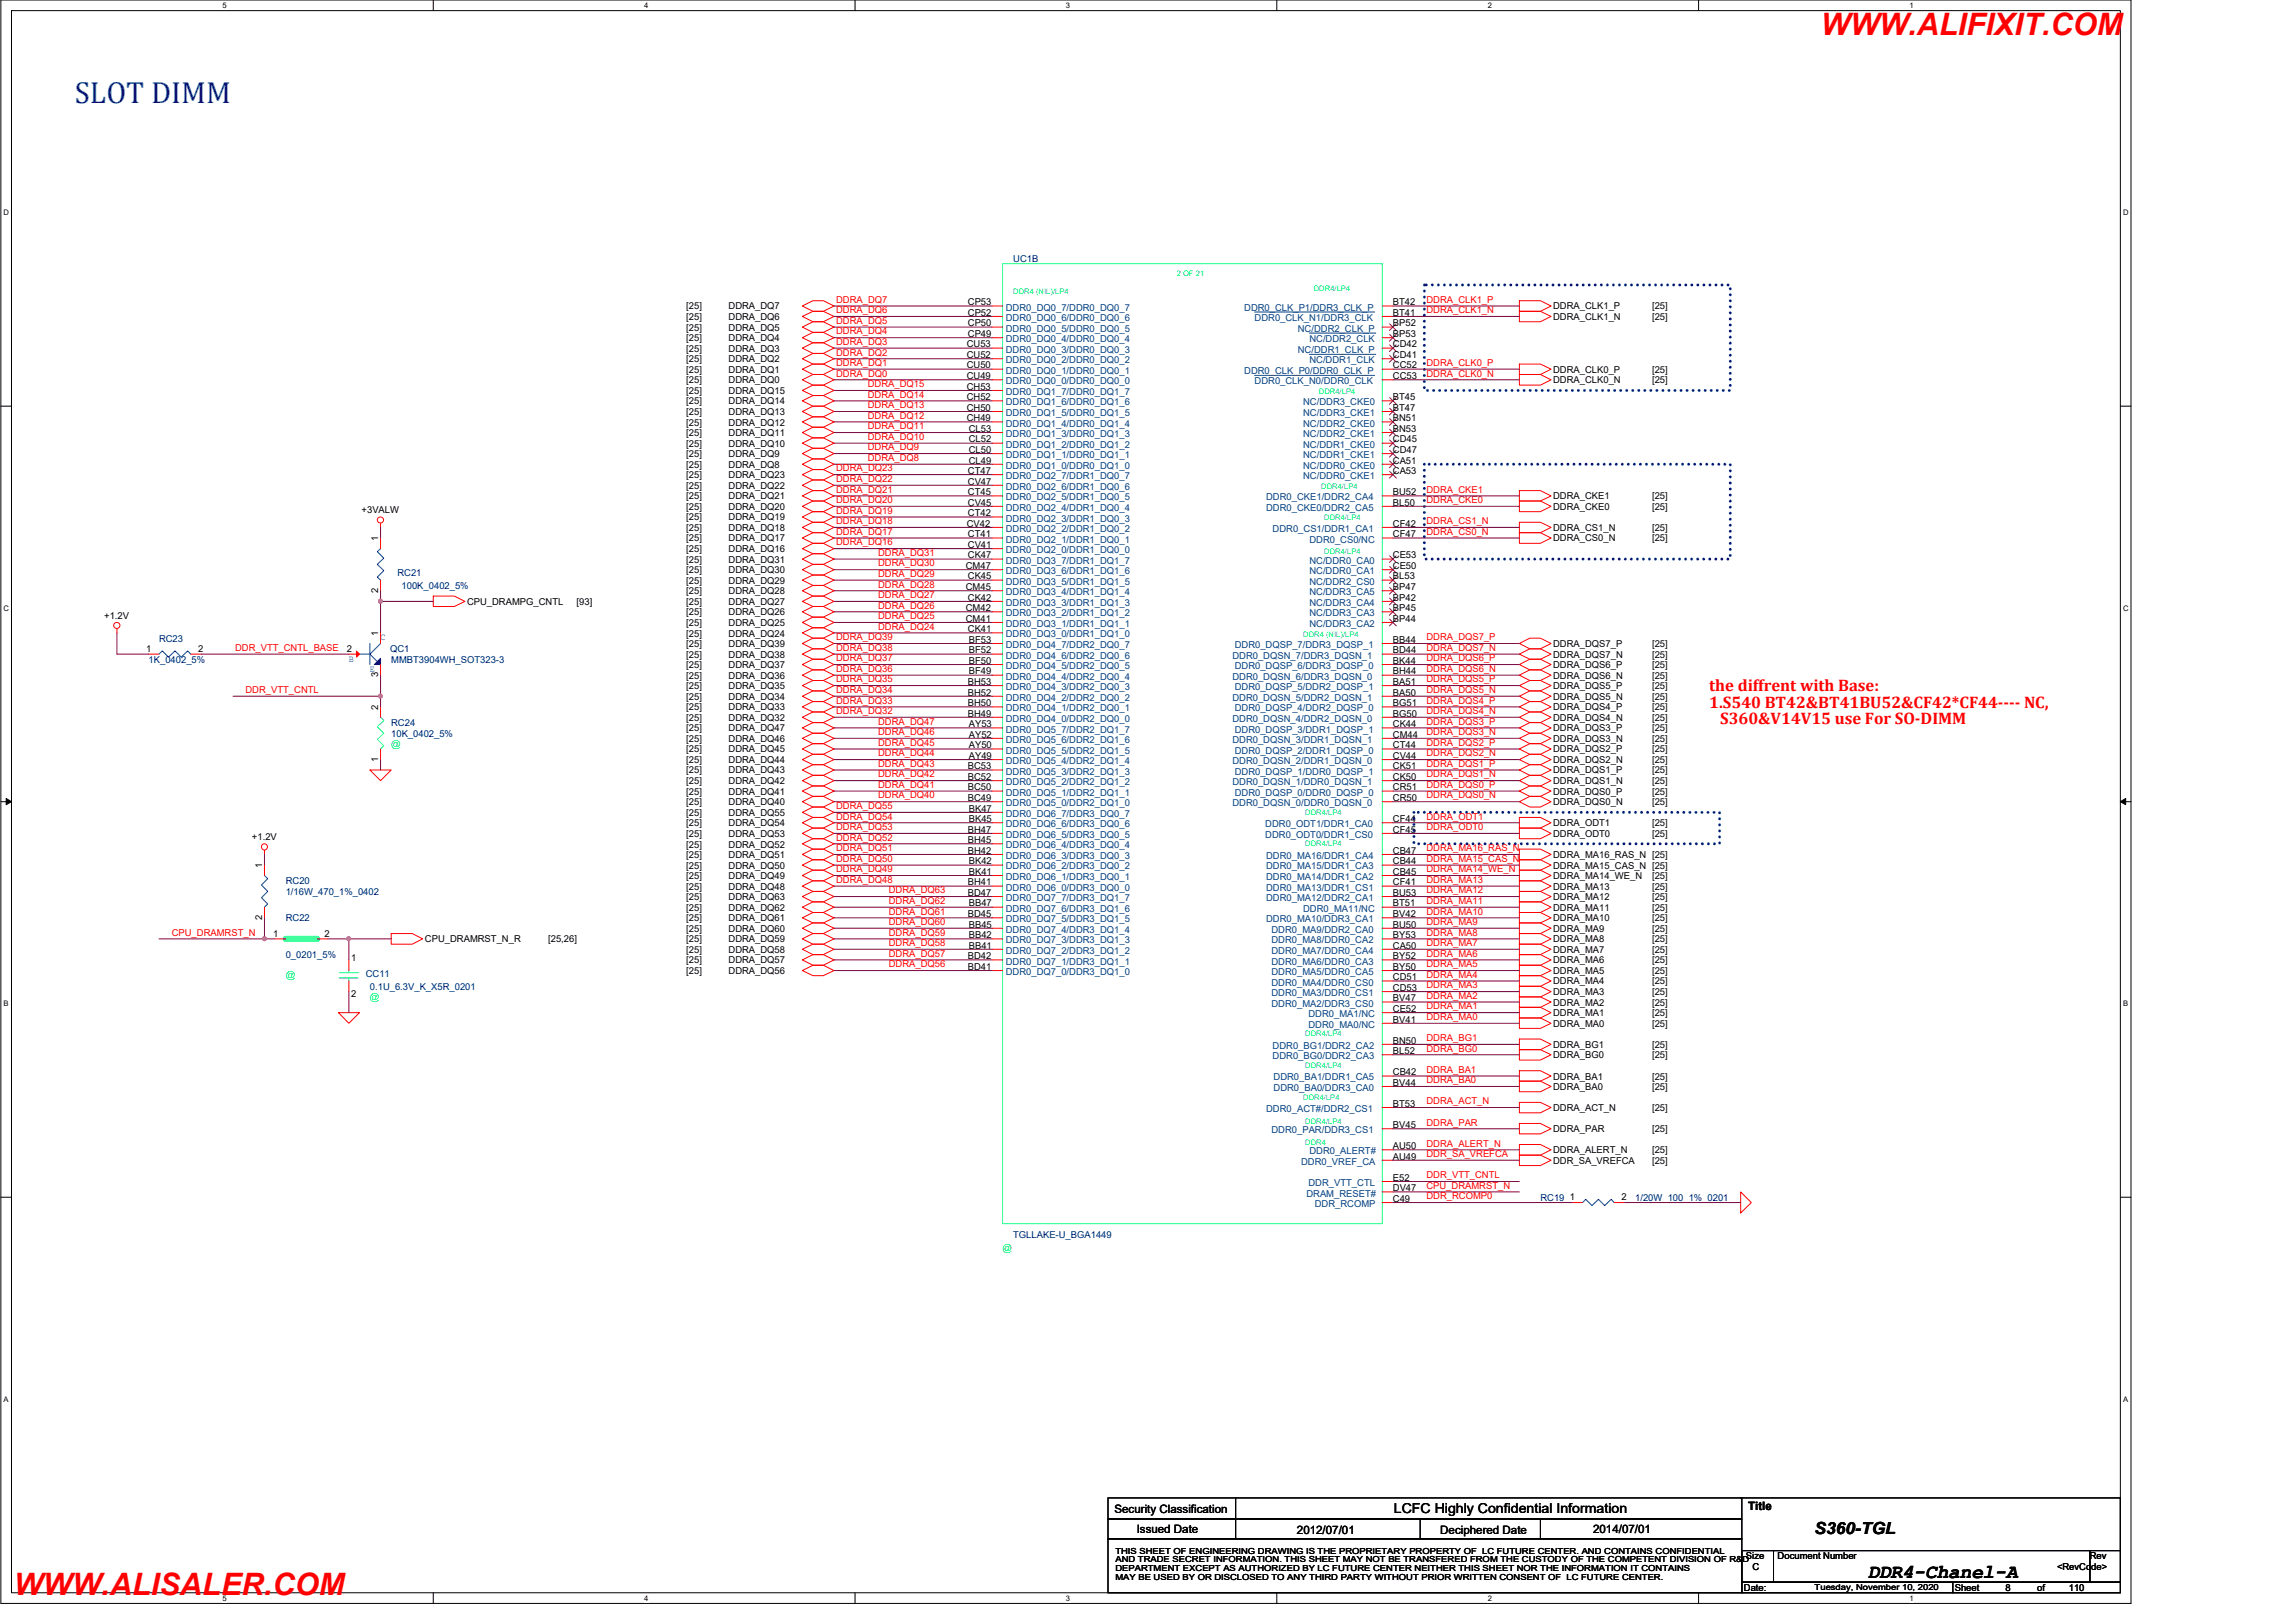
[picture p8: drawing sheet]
<svg xmlns="http://www.w3.org/2000/svg" width="420mm" height="297mm" viewBox="0 0 420 297" stroke-linecap="round" stroke-linejoin="round" font-family="sans-serif">
<defs><g id="words">
<g font-size="5.6" fill="#f00">
<text x="333.4" y="6.4">WWW.ALIFIXIT.COM</text>
<text x="2.5" y="291.9">WWW.ALISALER.COM</text>
</g>
<text font-size="5.6" fill="#00f" x="13.7" y="18.8">SLOT DIMM</text>
<text font-size="3.6" x="341.9" y="288.7">DDR4-Chanel-A</text>
<g font-size="3" fill="#f00">
<text x="312.9" y="126.4">the diffrent with Base:</text>
<text x="312.9" y="129.5">1.S540 BT42&amp;BT41BU52&amp;CF42*CF44---- NC,</text>
<text x="314.9" y="132.5">S360&amp;V14V15 use For SO-DIMM</text>
</g>
<text font-size="3" x="332.2" y="280.8">S360-TGL</text>
<text font-size="2.5" x="255.2" y="276.9">LCFC Highly Confidential Information</text>
<g font-size="2.1">
<text x="204" y="276.9">Security Classification</text>
<text x="208.1" y="280.5">Issued Date</text>
<text x="237.4" y="280.7">2012/07/01</text>
<text x="263.7" y="280.7">Deciphered Date</text>
<text x="291.7" y="280.5">2014/07/01</text>
<text x="320" y="276.3">Title</text>
</g>
<g font-size="1.7" fill="#000080">
<text x="185.5" y="48">UC1B</text>
<text x="72.8" y="105.5">RC21</text>
<text x="73.5" y="107.8">100K_0402_5%</text>
<text x="29.1" y="117.4">RC23</text>
<text x="71.4" y="119.4">QC1</text>
<text x="27.2" y="121.3">1K_0402_5%</text>
<text x="71.6" y="121.3">MMBT3904WH_SOT323-3</text>
<text x="71.6" y="132.9">RC24</text>
<text x="71.6" y="134.8">10K_0402_5%</text>
<text x="52.3" y="161.8">RC20</text>
<text x="52.3" y="163.8">1/16W_470_1%_0402</text>
<text x="52.3" y="168.6">RC22</text>
<text x="52.3" y="175.3">0_0201_5%</text>
<text x="67" y="178.8">CC11</text>
<text x="67.7" y="181.1">0.1U_6.3V_K_X5R_0201</text>
<text x="282" y="219.8">RC19</text>
<text x="299.4" y="219.8">1/20W_100_1%_0201</text>
<text x="185.5" y="226.5">TGLLAKE-U_BGA1449</text>
</g>
<g font-size="1.7">
<text x="125.6" y="56.6">[25]</text>
<text x="125.6" y="58.6">[25]</text>
<text x="133.4" y="56.6">DDRA_DQ7</text>
<text x="133.4" y="58.6">DDRA_DQ6</text>
<text x="177.2" y="59.7">CP50</text>
<text x="177.2" y="57.8">CP52</text>
<text x="177.2" y="55.9">CP53</text>
<text x="255" y="59.7">BP52</text>
<text x="255" y="57.8">BT41</text>
<text x="255" y="55.9">BT42</text>
<text x="284.3" y="56.6">DDRA_CLK1_P</text>
<text x="284.3" y="58.6">DDRA_CLK1_N</text>
<text x="302.5" y="56.6">[25]</text>
<text x="302.5" y="58.6">[25]</text>
<text x="125.6" y="60.5">[25]</text>
<text x="125.6" y="62.4">[25]</text>
<text x="125.6" y="64.3">[25]</text>
<text x="133.4" y="60.5">DDRA_DQ5</text>
<text x="133.4" y="62.4">DDRA_DQ4</text>
<text x="133.4" y="64.3">DDRA_DQ3</text>
<text x="177" y="63.6">CU53</text>
<text x="177" y="65.5">CU52</text>
<text x="177.2" y="61.7">CP49</text>
<text x="255" y="61.7">BP53</text>
<text x="255" y="63.6">CD42</text>
<text x="255" y="65.5">CD41</text>
<text x="125.6" y="66.3">[25]</text>
<text x="125.6" y="68.2">[25]</text>
<text x="125.6" y="70.1">[25]</text>
<text x="133.4" y="66.3">DDRA_DQ2</text>
<text x="133.4" y="68.2">DDRA_DQ1</text>
<text x="133.4" y="70.1">DDRA_DQ0</text>
<text x="177" y="69.4">CU49</text>
<text x="177" y="71.3">CH53</text>
<text x="177" y="67.4">CU50</text>
<text x="255" y="69.4">CC53</text>
<text x="255" y="67.4">CC52</text>
<text x="284.3" y="68.2">DDRA_CLK0_P</text>
<text x="284.3" y="70.1">DDRA_CLK0_N</text>
<text x="302.5" y="68.2">[25]</text>
<text x="302.5" y="70.1">[25]</text>
<text x="125.6" y="72.1">[25]</text>
<text x="125.6" y="74">[25]</text>
<text x="125.6" y="75.9">[25]</text>
<text x="125.6" y="77.9">[25]</text>
<text x="133.4" y="72.1">DDRA_DQ15</text>
<text x="133.4" y="74">DDRA_DQ14</text>
<text x="133.4" y="75.9">DDRA_DQ13</text>
<text x="133.4" y="77.9">DDRA_DQ12</text>
<text x="177" y="75.2">CH50</text>
<text x="177" y="73.2">CH52</text>
<text x="177" y="77.1">CH49</text>
<text x="255" y="73.2">BT45</text>
<text x="255" y="77.1">BN51</text>
<text x="255" y="75.2">BT47</text>
<text x="125.6" y="79.8">[25]</text>
<text x="125.6" y="81.7">[25]</text>
<text x="125.6" y="83.7">[25]</text>
<text x="133.4" y="79.8">DDRA_DQ11</text>
<text x="133.4" y="81.7">DDRA_DQ10</text>
<text x="133.4" y="83.7">DDRA_DQ9</text>
<text x="177.4" y="79">CL53</text>
<text x="177.4" y="82.9">CL50</text>
<text x="177.4" y="81">CL52</text>
<text x="255" y="81">CD45</text>
<text x="255" y="82.9">CD47</text>
<text x="255" y="79">BN53</text>
<text x="125.6" y="85.6">[25]</text>
<text x="125.6" y="87.5">[25]</text>
<text x="125.6" y="89.5">[25]</text>
<text x="133.4" y="85.6">DDRA_DQ8</text>
<text x="133.4" y="87.5">DDRA_DQ23</text>
<text x="133.4" y="89.5">DDRA_DQ22</text>
<text x="177.2" y="88.7">CV47</text>
<text x="177.2" y="86.7">CT47</text>
<text x="177.4" y="84.8">CL49</text>
<text x="255" y="86.7">CA53</text>
<text x="255" y="84.8">CA51</text>
<text x="66.2" y="93.9">+3VALW</text>
<text x="125.6" y="91.4">[25]</text>
<text x="125.6" y="93.3">[25]</text>
<text x="125.6" y="95.2">[25]</text>
<text x="133.4" y="91.4">DDRA_DQ21</text>
<text x="133.4" y="93.3">DDRA_DQ20</text>
<text x="133.4" y="95.2">DDRA_DQ19</text>
<text x="177.2" y="90.6">CT45</text>
<text x="177.2" y="94.5">CT42</text>
<text x="177.2" y="92.5">CV45</text>
<text x="255" y="90.6">BU52</text>
<text x="255" y="92.5">BL50</text>
<text x="284.3" y="93.3">DDRA_CKE0</text>
<text x="284.3" y="91.4">DDRA_CKE1</text>
<text x="302.5" y="93.3">[25]</text>
<text x="302.5" y="91.4">[25]</text>
<text x="69.2" y="99.1" transform="rotate(-90 69.2 99.1)">1</text>
<text x="125.6" y="97.2">[25]</text>
<text x="125.6" y="99.1">[25]</text>
<text x="125.6" y="101">[25]</text>
<text x="133.4" y="97.2">DDRA_DQ18</text>
<text x="133.4" y="99.1">DDRA_DQ17</text>
<text x="133.4" y="101">DDRA_DQ16</text>
<text x="177" y="96.4">CV42</text>
<text x="177.2" y="100.3">CV41</text>
<text x="177.2" y="98.3">CT41</text>
<text x="255" y="96.4">CF42</text>
<text x="255" y="98.3">CF47</text>
<text x="284.3" y="99.1">DDRA_CS0_N</text>
<text x="284.3" y="97.2">DDRA_CS1_N</text>
<text x="302.5" y="99.1">[25]</text>
<text x="302.5" y="97.2">[25]</text>
<text x="125.6" y="103">[25]</text>
<text x="125.6" y="104.9">[25]</text>
<text x="125.6" y="106.8">[25]</text>
<text x="133.4" y="103">DDRA_DQ31</text>
<text x="133.4" y="104.9">DDRA_DQ30</text>
<text x="133.4" y="106.8">DDRA_DQ29</text>
<text x="176.8" y="104.1">CM47</text>
<text x="176.8" y="108">CM45</text>
<text x="177.2" y="106">CK45</text>
<text x="177.2" y="102.2">CK47</text>
<text x="255" y="108">BP47</text>
<text x="255" y="104.1">CE50</text>
<text x="255" y="102.2">CE53</text>
<text x="255" y="106">BL53</text>
<text x="19.1" y="113.2">+1.2V</text>
<text x="69.2" y="108.5" transform="rotate(-90 69.2 108.5)">2</text>
<text x="85.5" y="110.7">CPU_DRAMPG_CNTL</text>
<text x="105.6" y="110.7">[93]</text>
<text x="125.6" y="108.8">[25]</text>
<text x="125.6" y="110.7">[25]</text>
<text x="125.6" y="112.6">[25]</text>
<text x="133.4" y="108.8">DDRA_DQ28</text>
<text x="133.4" y="110.7">DDRA_DQ27</text>
<text x="133.4" y="112.6">DDRA_DQ26</text>
<text x="176.8" y="113.8">CM41</text>
<text x="176.8" y="111.8">CM42</text>
<text x="177.2" y="109.9">CK42</text>
<text x="255" y="113.8">BP44</text>
<text x="255" y="111.8">BP45</text>
<text x="255" y="109.9">BP42</text>
<text x="26.8" y="119.3">1</text>
<text x="36.3" y="119.3">2</text>
<text x="63.5" y="119.3">2</text>
<text x="69.2" y="116.4" transform="rotate(-90 69.2 116.4)">1</text>
<text x="125.6" y="114.6">[25]</text>
<text x="125.6" y="116.5">[25]</text>
<text x="125.6" y="118.4">[25]</text>
<text x="133.4" y="114.6">DDRA_DQ25</text>
<text x="133.4" y="116.5">DDRA_DQ24</text>
<text x="133.4" y="118.4">DDRA_DQ39</text>
<text x="177.2" y="115.7">CK41</text>
<text x="177.4" y="119.6">BF52</text>
<text x="177.4" y="117.6">BF53</text>
<text x="255" y="117.6">BB44</text>
<text x="255" y="119.6">BD44</text>
<text x="284.3" y="118.4">DDRA_DQS7_P</text>
<text x="302.5" y="118.4">[25]</text>
<text x="69.2" y="124" transform="rotate(-90 69.2 124)">3</text>
<text x="125.6" y="120.4">[25]</text>
<text x="125.6" y="122.3">[25]</text>
<text x="125.6" y="124.2">[25]</text>
<text x="133.4" y="120.4">DDRA_DQ38</text>
<text x="133.4" y="122.3">DDRA_DQ37</text>
<text x="133.4" y="124.2">DDRA_DQ36</text>
<text x="177.2" y="125.3">BH53</text>
<text x="177.4" y="121.5">BF50</text>
<text x="177.4" y="123.4">BF49</text>
<text x="255" y="125.3">BA51</text>
<text x="255" y="121.5">BK44</text>
<text x="255" y="123.4">BH44</text>
<text x="284.3" y="120.4">DDRA_DQS7_N</text>
<text x="284.3" y="122.3">DDRA_DQS6_P</text>
<text x="284.3" y="124.2">DDRA_DQS6_N</text>
<text x="302.5" y="120.4">[25]</text>
<text x="302.5" y="122.3">[25]</text>
<text x="302.5" y="124.2">[25]</text>
<text x="69.2" y="129.9" transform="rotate(-90 69.2 129.9)">2</text>
<text x="125.6" y="126.2">[25]</text>
<text x="125.6" y="128.1">[25]</text>
<text x="125.6" y="130">[25]</text>
<text x="125.6" y="131.9">[25]</text>
<text x="133.4" y="126.2">DDRA_DQ35</text>
<text x="133.4" y="128.1">DDRA_DQ34</text>
<text x="133.4" y="130">DDRA_DQ33</text>
<text x="133.4" y="131.9">DDRA_DQ32</text>
<text x="177.2" y="131.1">BH49</text>
<text x="177.2" y="129.2">BH50</text>
<text x="177.2" y="127.3">BH52</text>
<text x="255" y="129.2">BG51</text>
<text x="255" y="131.1">BG50</text>
<text x="255" y="127.3">BA50</text>
<text x="284.3" y="126.2">DDRA_DQS5_P</text>
<text x="284.3" y="128.1">DDRA_DQS5_N</text>
<text x="284.3" y="130">DDRA_DQS4_P</text>
<text x="284.3" y="131.9">DDRA_DQS4_N</text>
<text x="302.5" y="126.2">[25]</text>
<text x="302.5" y="128.1">[25]</text>
<text x="302.5" y="130">[25]</text>
<text x="302.5" y="131.9">[25]</text>
<text x="125.6" y="133.9">[25]</text>
<text x="125.6" y="135.8">[25]</text>
<text x="125.6" y="137.7">[25]</text>
<text x="133.4" y="133.9">DDRA_DQ47</text>
<text x="133.4" y="135.8">DDRA_DQ46</text>
<text x="133.4" y="137.7">DDRA_DQ45</text>
<text x="177.4" y="136.9">AY50</text>
<text x="177.4" y="135">AY52</text>
<text x="177.4" y="133.1">AY53</text>
<text x="255" y="136.9">CT44</text>
<text x="255" y="133.1">CK44</text>
<text x="255" y="135">CM44</text>
<text x="284.3" y="133.9">DDRA_DQS3_P</text>
<text x="284.3" y="135.8">DDRA_DQS3_N</text>
<text x="284.3" y="137.7">DDRA_DQS2_P</text>
<text x="302.5" y="133.9">[25]</text>
<text x="302.5" y="135.8">[25]</text>
<text x="302.5" y="137.7">[25]</text>
<text x="69.2" y="139.4" transform="rotate(-90 69.2 139.4)">1</text>
<text x="125.6" y="139.7">[25]</text>
<text x="125.6" y="141.6">[25]</text>
<text x="125.6" y="143.5">[25]</text>
<text x="133.4" y="139.7">DDRA_DQ44</text>
<text x="133.4" y="141.6">DDRA_DQ43</text>
<text x="133.4" y="143.5">DDRA_DQ42</text>
<text x="177.2" y="140.8">BC53</text>
<text x="177.2" y="142.7">BC52</text>
<text x="177.4" y="138.9">AY49</text>
<text x="255" y="140.8">CK51</text>
<text x="255" y="142.7">CK50</text>
<text x="255" y="138.9">CV44</text>
<text x="284.3" y="139.7">DDRA_DQS2_N</text>
<text x="284.3" y="141.6">DDRA_DQS1_P</text>
<text x="284.3" y="143.5">DDRA_DQS1_N</text>
<text x="302.5" y="139.7">[25]</text>
<text x="302.5" y="141.6">[25]</text>
<text x="302.5" y="143.5">[25]</text>
<text x="125.6" y="145.5">[25]</text>
<text x="125.6" y="147.4">[25]</text>
<text x="125.6" y="149.3">[25]</text>
<text x="133.4" y="145.5">DDRA_DQ41</text>
<text x="133.4" y="147.4">DDRA_DQ40</text>
<text x="133.4" y="149.3">DDRA_DQ55</text>
<text x="177.2" y="146.6">BC49</text>
<text x="177.2" y="144.7">BC50</text>
<text x="177.4" y="148.5">BK47</text>
<text x="255" y="144.7">CR51</text>
<text x="255" y="146.6">CR50</text>
<text x="284.3" y="145.5">DDRA_DQS0_P</text>
<text x="284.3" y="147.4">DDRA_DQS0_N</text>
<text x="302.5" y="145.5">[25]</text>
<text x="302.5" y="147.4">[25]</text>
<text x="46.1" y="153.8">+1.2V</text>
<text x="125.6" y="151.2">[25]</text>
<text x="125.6" y="153.2">[25]</text>
<text x="125.6" y="155.1">[25]</text>
<text x="133.4" y="151.2">DDRA_DQ54</text>
<text x="133.4" y="153.2">DDRA_DQ53</text>
<text x="133.4" y="155.1">DDRA_DQ52</text>
<text x="177.2" y="152.4">BH47</text>
<text x="177.2" y="154.3">BH45</text>
<text x="177.4" y="150.5">BK45</text>
<text x="255" y="150.5">CF44</text>
<text x="255" y="152.4">CF45</text>
<text x="284.3" y="153.2">DDRA_ODT0</text>
<text x="284.3" y="151.2">DDRA_ODT1</text>
<text x="302.5" y="153.2">[25]</text>
<text x="302.5" y="151.2">[25]</text>
<text x="48" y="158.9" transform="rotate(-90 48 158.9)">1</text>
<text x="125.6" y="157">[25]</text>
<text x="125.6" y="159">[25]</text>
<text x="125.6" y="160.9">[25]</text>
<text x="133.4" y="157">DDRA_DQ51</text>
<text x="133.4" y="159">DDRA_DQ50</text>
<text x="133.4" y="160.9">DDRA_DQ49</text>
<text x="177.2" y="156.3">BH42</text>
<text x="177.4" y="160.1">BK41</text>
<text x="177.4" y="158.2">BK42</text>
<text x="255" y="158.2">CB44</text>
<text x="255" y="156.3">CB47</text>
<text x="255" y="160.1">CB45</text>
<text x="284.3" y="157">DDRA_MA16_RAS_N [25]</text>
<text x="284.3" y="159">DDRA_MA15_CAS_N [25]</text>
<text x="284.3" y="160.9">DDRA_MA14_WE_N</text>
<text x="302.5" y="160.9">[25]</text>
<text x="125.6" y="162.8">[25]</text>
<text x="125.6" y="164.8">[25]</text>
<text x="125.6" y="166.7">[25]</text>
<text x="133.4" y="162.8">DDRA_DQ48</text>
<text x="133.4" y="164.8">DDRA_DQ63</text>
<text x="133.4" y="166.7">DDRA_DQ62</text>
<text x="177.2" y="167.9">BD45</text>
<text x="177.2" y="162.1">BH41</text>
<text x="177.2" y="164">BD47</text>
<text x="177.4" y="165.9">BB47</text>
<text x="255" y="165.9">BT51</text>
<text x="255" y="162.1">CF41</text>
<text x="255" y="167.9">BV42</text>
<text x="255" y="164">BU53</text>
<text x="284.3" y="162.8">DDRA_MA13</text>
<text x="284.3" y="164.8">DDRA_MA12</text>
<text x="284.3" y="166.7">DDRA_MA11</text>
<text x="302.5" y="162.8">[25]</text>
<text x="302.5" y="164.8">[25]</text>
<text x="302.5" y="166.7">[25]</text>
<text x="48" y="168.4" transform="rotate(-90 48 168.4)">2</text>
<text x="50" y="171.4">1</text>
<text x="59.4" y="171.4">2</text>
<text x="77.8" y="172.5">CPU_DRAMRST_N_R</text>
<text x="100.4" y="172.5">[25,26]</text>
<text x="125.6" y="168.6">[25]</text>
<text x="125.6" y="170.5">[25]</text>
<text x="125.6" y="172.5">[25]</text>
<text x="133.4" y="168.6">DDRA_DQ61</text>
<text x="133.4" y="170.5">DDRA_DQ60</text>
<text x="133.4" y="172.5">DDRA_DQ59</text>
<text x="177.4" y="171.7">BB42</text>
<text x="177.4" y="173.6">BB41</text>
<text x="177.4" y="169.8">BB45</text>
<text x="255" y="171.7">BY53</text>
<text x="255" y="169.8">BU50</text>
<text x="255" y="173.6">CA50</text>
<text x="284.3" y="168.6">DDRA_MA10</text>
<text x="284.3" y="170.5">DDRA_MA9</text>
<text x="284.3" y="172.5">DDRA_MA8</text>
<text x="302.5" y="168.6">[25]</text>
<text x="302.5" y="170.5">[25]</text>
<text x="302.5" y="172.5">[25]</text>
<text x="64.3" y="175.9">1</text>
<text x="125.6" y="174.4">[25]</text>
<text x="125.6" y="176.3">[25]</text>
<text x="125.6" y="178.3">[25]</text>
<text x="133.4" y="174.4">DDRA_DQ58</text>
<text x="133.4" y="176.3">DDRA_DQ57</text>
<text x="133.4" y="178.3">DDRA_DQ56</text>
<text x="177.2" y="177.5">BD41</text>
<text x="177.2" y="175.6">BD42</text>
<text x="255" y="177.5">BY50</text>
<text x="255" y="179.4">CD51</text>
<text x="255" y="175.6">BY52</text>
<text x="284.3" y="174.4">DDRA_MA7</text>
<text x="284.3" y="176.3">DDRA_MA6</text>
<text x="284.3" y="178.3">DDRA_MA5</text>
<text x="302.5" y="174.4">[25]</text>
<text x="302.5" y="176.3">[25]</text>
<text x="302.5" y="178.3">[25]</text>
<text x="64.3" y="182.5">2</text>
<text x="255" y="183.3">BV47</text>
<text x="255" y="181.4">CD53</text>
<text x="255" y="185.2">CE52</text>
<text x="284.3" y="180.2">DDRA_MA4</text>
<text x="284.3" y="182.1">DDRA_MA3</text>
<text x="284.3" y="184.1">DDRA_MA2</text>
<text x="284.3" y="186">DDRA_MA1</text>
<text x="302.5" y="180.2">[25]</text>
<text x="302.5" y="182.1">[25]</text>
<text x="302.5" y="184.1">[25]</text>
<text x="302.5" y="186">[25]</text>
<text x="255" y="187.2">BV41</text>
<text x="255" y="191">BN50</text>
<text x="284.3" y="187.9">DDRA_MA0</text>
<text x="284.3" y="191.8">DDRA_BG1</text>
<text x="302.5" y="187.9">[25]</text>
<text x="302.5" y="191.8">[25]</text>
<text x="255" y="192.9">BL52</text>
<text x="255" y="196.8">CB42</text>
<text x="284.3" y="193.7">DDRA_BG0</text>
<text x="284.3" y="197.6">DDRA_BA1</text>
<text x="302.5" y="197.6">[25]</text>
<text x="302.5" y="193.7">[25]</text>
<text x="255" y="198.7">BV44</text>
<text x="255" y="202.6">BT53</text>
<text x="284.3" y="199.5">DDRA_BA0</text>
<text x="284.3" y="203.4">DDRA_ACT_N</text>
<text x="302.5" y="203.4">[25]</text>
<text x="302.5" y="199.5">[25]</text>
<text x="255" y="206.5">BV45</text>
<text x="284.3" y="207.2">DDRA_PAR</text>
<text x="302.5" y="207.2">[25]</text>
<text x="255" y="210.3">AU50</text>
<text x="255" y="212.2">AU49</text>
<text x="284.3" y="211.1">DDRA_ALERT_N</text>
<text x="284.3" y="213">DDR_SA_VREFCA</text>
<text x="302.5" y="211.1">[25]</text>
<text x="302.5" y="213">[25]</text>
<text x="255" y="216.1">E52</text>
<text x="255" y="220">C49</text>
<text x="255" y="218">DV47</text>
<text x="287.4" y="219.7">1</text>
<text x="296.9" y="219.7">2</text>
<text x="319.6" y="285.4">Size</text>
<text x="320.8" y="287.3">C</text>
<text x="325.4" y="285.4">Document Number</text>
<text x="376.6" y="287.3">&lt;RevCode&gt;</text>
<text x="382.6" y="285.4">Rev</text>
<text x="319.3" y="291.2">Date:</text>
<text x="357.9" y="291.2">Sheet</text>
<text x="367.1" y="291.2">8</text>
<text x="372.9" y="291.2">of</text>
<text x="378.7" y="291.2">110</text>
</g>
<g font-size="1.7" fill="#f00">
<text x="153.1" y="55.4">DDRA_DQ7</text>
<text x="153.1" y="57.3">DDRA_DQ6</text>
<text x="153.1" y="59.3">DDRA_DQ5</text>
<text x="261.1" y="55.4">DDRA_CLK1_P</text>
<text x="261.1" y="57.3">DDRA_CLK1_N</text>
<text x="153.1" y="61.2">DDRA_DQ4</text>
<text x="153.1" y="63.1">DDRA_DQ3</text>
<text x="153.1" y="65.1">DDRA_DQ2</text>
<text x="153.1" y="67">DDRA_DQ1</text>
<text x="153.1" y="68.9">DDRA_DQ0</text>
<text x="158.9" y="70.9">DDRA_DQ15</text>
<text x="261.1" y="67">DDRA_CLK0_P</text>
<text x="261.1" y="68.9">DDRA_CLK0_N</text>
<text x="158.9" y="72.8">DDRA_DQ14</text>
<text x="158.9" y="74.7">DDRA_DQ13</text>
<text x="158.9" y="76.6">DDRA_DQ12</text>
<text x="158.9" y="78.6">DDRA_DQ11</text>
<text x="158.9" y="80.5">DDRA_DQ10</text>
<text x="158.9" y="82.4">DDRA_DQ9</text>
<text x="153.1" y="86.3">DDRA_DQ23</text>
<text x="153.1" y="88.2">DDRA_DQ22</text>
<text x="158.9" y="84.4">DDRA_DQ8</text>
<text x="153.1" y="90.2">DDRA_DQ21</text>
<text x="153.1" y="92.1">DDRA_DQ20</text>
<text x="153.1" y="94">DDRA_DQ19</text>
<text x="153.1" y="95.9">DDRA_DQ18</text>
<text x="261.1" y="92.1">DDRA_CKE0</text>
<text x="261.1" y="90.2">DDRA_CKE1</text>
<text x="261.1" y="95.9">DDRA_CS1_N</text>
<text x="153.1" y="97.9">DDRA_DQ17</text>
<text x="153.1" y="99.8">DDRA_DQ16</text>
<text x="160.8" y="101.7">DDRA_DQ31</text>
<text x="261.1" y="97.9">DDRA_CS0_N</text>
<text x="160.8" y="103.7">DDRA_DQ30</text>
<text x="160.8" y="105.6">DDRA_DQ29</text>
<text x="160.8" y="107.5">DDRA_DQ28</text>
<text x="160.8" y="109.5">DDRA_DQ27</text>
<text x="160.8" y="111.4">DDRA_DQ26</text>
<text x="160.8" y="113.3">DDRA_DQ25</text>
<text x="43" y="119.1">DDR_VTT_CNTL_BASE</text>
<text x="153.1" y="117.2">DDRA_DQ39</text>
<text x="153.1" y="119.1">DDRA_DQ38</text>
<text x="160.8" y="115.2">DDRA_DQ24</text>
<text x="261.1" y="117.2">DDRA_DQS7_P</text>
<text x="261.1" y="119.1">DDRA_DQS7_N</text>
<text x="153.1" y="121">DDRA_DQ37</text>
<text x="153.1" y="123">DDRA_DQ36</text>
<text x="153.1" y="124.9">DDRA_DQ35</text>
<text x="261.1" y="121">DDRA_DQS6_P</text>
<text x="261.1" y="123">DDRA_DQS6_N</text>
<text x="261.1" y="124.9">DDRA_DQS5_P</text>
<text x="44.9" y="126.8">DDR_VTT_CNTL</text>
<text x="153.1" y="126.8">DDRA_DQ34</text>
<text x="153.1" y="128.8">DDRA_DQ33</text>
<text x="153.1" y="130.7">DDRA_DQ32</text>
<text x="261.1" y="126.8">DDRA_DQS5_N</text>
<text x="261.1" y="128.8">DDRA_DQS4_P</text>
<text x="261.1" y="130.7">DDRA_DQS4_N</text>
<text x="160.8" y="132.6">DDRA_DQ47</text>
<text x="160.8" y="134.5">DDRA_DQ46</text>
<text x="160.8" y="136.5">DDRA_DQ45</text>
<text x="261.1" y="132.6">DDRA_DQS3_P</text>
<text x="261.1" y="134.5">DDRA_DQS3_N</text>
<text x="261.1" y="136.5">DDRA_DQS2_P</text>
<text x="160.8" y="138.4">DDRA_DQ44</text>
<text x="160.8" y="140.3">DDRA_DQ43</text>
<text x="160.8" y="142.3">DDRA_DQ42</text>
<text x="261.1" y="138.4">DDRA_DQS2_N</text>
<text x="261.1" y="140.3">DDRA_DQS1_P</text>
<text x="261.1" y="142.3">DDRA_DQS1_N</text>
<text x="153.1" y="148.1">DDRA_DQ55</text>
<text x="153.1" y="150">DDRA_DQ54</text>
<text x="160.8" y="144.2">DDRA_DQ41</text>
<text x="160.8" y="146.1">DDRA_DQ40</text>
<text x="261.1" y="144.2">DDRA_DQS0_P</text>
<text x="261.1" y="146.1">DDRA_DQS0_N</text>
<text x="261.1" y="150">DDRA_ODT1</text>
<text x="153.1" y="151.9">DDRA_DQ53</text>
<text x="153.1" y="153.8">DDRA_DQ52</text>
<text x="153.1" y="155.8">DDRA_DQ51</text>
<text x="261.1" y="151.9">DDRA_ODT0</text>
<text x="261.1" y="155.8">DDRA_MA16_RAS_N</text>
<text x="153.1" y="157.7">DDRA_DQ50</text>
<text x="153.1" y="159.6">DDRA_DQ49</text>
<text x="153.1" y="161.6">DDRA_DQ48</text>
<text x="261.1" y="157.7">DDRA_MA15_CAS_N</text>
<text x="261.1" y="159.6">DDRA_MA14_WE_N</text>
<text x="261.1" y="161.6">DDRA_MA13</text>
<text x="162.7" y="163.5">DDRA_DQ63</text>
<text x="162.7" y="165.4">DDRA_DQ62</text>
<text x="162.7" y="167.4">DDRA_DQ61</text>
<text x="261.1" y="163.5">DDRA_MA12</text>
<text x="261.1" y="165.4">DDRA_MA11</text>
<text x="261.1" y="167.4">DDRA_MA10</text>
<text x="31.4" y="171.2">CPU_DRAMRST_N</text>
<text x="162.7" y="169.3">DDRA_DQ60</text>
<text x="162.7" y="171.2">DDRA_DQ59</text>
<text x="162.7" y="173.1">DDRA_DQ58</text>
<text x="261.1" y="169.3">DDRA_MA9</text>
<text x="261.1" y="171.2">DDRA_MA8</text>
<text x="261.1" y="173.1">DDRA_MA7</text>
<text x="162.7" y="175.1">DDRA_DQ57</text>
<text x="162.7" y="177">DDRA_DQ56</text>
<text x="261.1" y="175.1">DDRA_MA6</text>
<text x="261.1" y="177">DDRA_MA5</text>
<text x="261.1" y="178.9">DDRA_MA4</text>
<text x="261.1" y="180.9">DDRA_MA3</text>
<text x="261.1" y="182.8">DDRA_MA2</text>
<text x="261.1" y="184.7">DDRA_MA1</text>
<text x="261.1" y="186.7">DDRA_MA0</text>
<text x="261.1" y="190.5">DDRA_BG1</text>
<text x="261.1" y="192.4">DDRA_BG0</text>
<text x="261.1" y="196.3">DDRA_BA1</text>
<text x="261.1" y="198.2">DDRA_BA0</text>
<text x="261.1" y="202.1">DDRA_ACT_N</text>
<text x="261.1" y="206">DDRA_PAR</text>
<text x="261.1" y="209.8">DDRA_ALERT_N</text>
<text x="261.1" y="215.6">DDR_VTT_CNTL</text>
<text x="261.1" y="211.8">DDR_SA_VREFCA</text>
<text x="261.1" y="217.6">CPU_DRAMRST_N</text>
<text x="261.1" y="219.5">DDR_RCOMP0</text>
</g>
<g font-size="1.7" fill="#004080">
<text x="184.1" y="58.8">DDR0_DQ0_6/DDR0_DQ0_6</text>
<text x="184.1" y="56.9">DDR0_DQ0_7/DDR0_DQ0_7</text>
<text x="227.8" y="56.9">DDR0_CLK_P1/DDR3_CLK_P</text>
<text x="229.7" y="58.8">DDR0_CLK_N1/DDR3_CLK</text>
<text x="184.1" y="64.6">DDR0_DQ0_3/DDR0_DQ0_3</text>
<text x="184.1" y="60.7">DDR0_DQ0_5/DDR0_DQ0_5</text>
<text x="184.1" y="62.6">DDR0_DQ0_4/DDR0_DQ0_4</text>
<text x="237.6" y="60.7">NC/DDR2_CLK_P</text>
<text x="237.6" y="64.6">NC/DDR1_CLK_P</text>
<text x="239.7" y="62.6">NC/DDR2_CLK</text>
<text x="184.1" y="70.4">DDR0_DQ0_0/DDR0_DQ0_0</text>
<text x="184.1" y="68.4">DDR0_DQ0_1/DDR0_DQ0_1</text>
<text x="184.1" y="66.5">DDR0_DQ0_2/DDR0_DQ0_2</text>
<text x="227.8" y="68.4">DDR0_CLK_P0/DDR0_CLK_P</text>
<text x="229.7" y="70.4">DDR0_CLK_N0/DDR0_CLK</text>
<text x="239.7" y="66.5">NC/DDR1_CLK</text>
<text x="184.1" y="76.2">DDR0_DQ1_5/DDR0_DQ1_5</text>
<text x="184.1" y="74.2">DDR0_DQ1_6/DDR0_DQ1_6</text>
<text x="184.1" y="72.3">DDR0_DQ1_7/DDR0_DQ1_7</text>
<text x="238.6" y="74.2">NC/DDR3_CKE0</text>
<text x="238.6" y="76.2">NC/DDR3_CKE1</text>
<text x="184.1" y="80">DDR0_DQ1_3/DDR0_DQ1_3</text>
<text x="184.1" y="83.9">DDR0_DQ1_1/DDR0_DQ1_1</text>
<text x="184.1" y="81.9">DDR0_DQ1_2/DDR0_DQ1_2</text>
<text x="184.1" y="78.1">DDR0_DQ1_4/DDR0_DQ1_4</text>
<text x="238.6" y="81.9">NC/DDR1_CKE0</text>
<text x="238.6" y="78.1">NC/DDR2_CKE0</text>
<text x="238.6" y="83.9">NC/DDR1_CKE1</text>
<text x="238.6" y="80">NC/DDR2_CKE1</text>
<text x="184.1" y="85.8">DDR0_DQ1_0/DDR0_DQ1_0</text>
<text x="184.1" y="89.7">DDR0_DQ2_6/DDR1_DQ0_6</text>
<text x="184.1" y="87.7">DDR0_DQ2_7/DDR1_DQ0_7</text>
<text x="238.6" y="87.7">NC/DDR0_CKE1</text>
<text x="238.6" y="85.8">NC/DDR0_CKE0</text>
<text x="184.1" y="91.6">DDR0_DQ2_5/DDR1_DQ0_5</text>
<text x="184.1" y="95.5">DDR0_DQ2_3/DDR1_DQ0_3</text>
<text x="184.1" y="93.5">DDR0_DQ2_4/DDR1_DQ0_4</text>
<text x="231.8" y="91.6">DDR0_CKE1/DDR2_CA4</text>
<text x="231.8" y="93.5">DDR0_CKE0/DDR2_CA5</text>
<text x="184.1" y="97.4">DDR0_DQ2_2/DDR1_DQ0_2</text>
<text x="184.1" y="101.2">DDR0_DQ2_0/DDR1_DQ0_0</text>
<text x="184.1" y="99.3">DDR0_DQ2_1/DDR1_DQ0_1</text>
<text x="233" y="97.4">DDR0_CS1/DDR1_CA1</text>
<text x="239.7" y="99.3">DDR0_CS0/NC</text>
<text x="184.1" y="107">DDR0_DQ3_5/DDR1_DQ1_5</text>
<text x="184.1" y="103.2">DDR0_DQ3_7/DDR1_DQ1_7</text>
<text x="184.1" y="105.1">DDR0_DQ3_6/DDR1_DQ1_6</text>
<text x="239.7" y="105.1">NC/DDR0_CA1</text>
<text x="239.7" y="103.2">NC/DDR0_CA0</text>
<text x="239.7" y="107">NC/DDR2_CS0</text>
<text x="184.1" y="110.9">DDR0_DQ3_3/DDR1_DQ1_3</text>
<text x="184.1" y="112.8">DDR0_DQ3_2/DDR1_DQ1_2</text>
<text x="184.1" y="109">DDR0_DQ3_4/DDR1_DQ1_4</text>
<text x="239.7" y="112.8">NC/DDR3_CA3</text>
<text x="239.7" y="110.9">NC/DDR3_CA4</text>
<text x="239.7" y="109">NC/DDR3_CA5</text>
<text x="184.1" y="118.6">DDR0_DQ4_7/DDR2_DQ0_7</text>
<text x="184.1" y="116.7">DDR0_DQ3_0/DDR1_DQ1_0</text>
<text x="184.1" y="114.8">DDR0_DQ3_1/DDR1_DQ1_1</text>
<text x="226" y="118.6">DDR0_DQSP_7/DDR3_DQSP_1</text>
<text x="239.7" y="114.8">NC/DDR3_CA2</text>
<text x="184.1" y="122.5">DDR0_DQ4_5/DDR2_DQ0_5</text>
<text x="184.1" y="120.5">DDR0_DQ4_6/DDR2_DQ0_6</text>
<text x="184.1" y="124.4">DDR0_DQ4_4/DDR2_DQ0_4</text>
<text x="225.6" y="124.4">DDR0_DQSN_6/DDR3_DQSN_0</text>
<text x="225.6" y="120.5">DDR0_DQSN_7/DDR3_DQSN_1</text>
<text x="226" y="122.5">DDR0_DQSP_6/DDR3_DQSP_0</text>
<text x="184.1" y="126.3">DDR0_DQ4_3/DDR2_DQ0_3</text>
<text x="184.1" y="130.2">DDR0_DQ4_1/DDR2_DQ0_1</text>
<text x="184.1" y="128.3">DDR0_DQ4_2/DDR2_DQ0_2</text>
<text x="225.6" y="128.3">DDR0_DQSN_5/DDR2_DQSN_1</text>
<text x="226" y="130.2">DDR0_DQSP_4/DDR2_DQSP_0</text>
<text x="226" y="126.3">DDR0_DQSP_5/DDR2_DQSP_1</text>
<text x="184.1" y="137.9">DDR0_DQ5_5/DDR2_DQ1_5</text>
<text x="184.1" y="136">DDR0_DQ5_6/DDR2_DQ1_6</text>
<text x="184.1" y="134.1">DDR0_DQ5_7/DDR2_DQ1_7</text>
<text x="184.1" y="132.1">DDR0_DQ4_0/DDR2_DQ0_0</text>
<text x="225.6" y="136">DDR0_DQSN_3/DDR1_DQSN_1</text>
<text x="225.6" y="132.1">DDR0_DQSN_4/DDR2_DQSN_0</text>
<text x="226" y="137.9">DDR0_DQSP_2/DDR1_DQSP_0</text>
<text x="226" y="134.1">DDR0_DQSP_3/DDR1_DQSP_1</text>
<text x="184.1" y="139.8">DDR0_DQ5_4/DDR2_DQ1_4</text>
<text x="184.1" y="141.8">DDR0_DQ5_3/DDR2_DQ1_3</text>
<text x="184.1" y="143.7">DDR0_DQ5_2/DDR2_DQ1_2</text>
<text x="225.6" y="143.7">DDR0_DQSN_1/DDR0_DQSN_1</text>
<text x="225.6" y="139.8">DDR0_DQSN_2/DDR1_DQSN_0</text>
<text x="226" y="141.8">DDR0_DQSP_1/DDR0_DQSP_1</text>
<text x="184.1" y="149.5">DDR0_DQ6_7/DDR3_DQ0_7</text>
<text x="184.1" y="147.6">DDR0_DQ5_0/DDR2_DQ1_0</text>
<text x="184.1" y="145.6">DDR0_DQ5_1/DDR2_DQ1_1</text>
<text x="225.6" y="147.6">DDR0_DQSN_0/DDR0_DQSN_0</text>
<text x="226" y="145.6">DDR0_DQSP_0/DDR0_DQSP_0</text>
<text x="184.1" y="151.4">DDR0_DQ6_6/DDR3_DQ0_6</text>
<text x="184.1" y="153.4">DDR0_DQ6_5/DDR3_DQ0_5</text>
<text x="184.1" y="155.3">DDR0_DQ6_4/DDR3_DQ0_4</text>
<text x="231.6" y="151.4">DDR0_ODT1/DDR1_CA0</text>
<text x="231.6" y="153.4">DDR0_ODT0/DDR1_CS0</text>
<text x="184.1" y="161.1">DDR0_DQ6_1/DDR3_DQ0_1</text>
<text x="184.1" y="159.1">DDR0_DQ6_2/DDR3_DQ0_2</text>
<text x="184.1" y="157.2">DDR0_DQ6_3/DDR3_DQ0_3</text>
<text x="231.8" y="159.1">DDR0_MA15/DDR1_CA3</text>
<text x="231.8" y="157.2">DDR0_MA16/DDR1_CA4</text>
<text x="231.8" y="161.1">DDR0_MA14/DDR1_CA2</text>
<text x="184.1" y="166.9">DDR0_DQ7_6/DDR3_DQ1_6</text>
<text x="184.1" y="163">DDR0_DQ6_0/DDR3_DQ0_0</text>
<text x="184.1" y="164.9">DDR0_DQ7_7/DDR3_DQ1_7</text>
<text x="231.8" y="163">DDR0_MA13/DDR1_CS1</text>
<text x="231.8" y="164.9">DDR0_MA12/DDR2_CA1</text>
<text x="238.6" y="166.9">DDR0_MA11/NC</text>
<text x="184.1" y="172.7">DDR0_DQ7_3/DDR3_DQ1_3</text>
<text x="184.1" y="170.7">DDR0_DQ7_4/DDR3_DQ1_4</text>
<text x="184.1" y="168.8">DDR0_DQ7_5/DDR3_DQ1_5</text>
<text x="231.8" y="168.8">DDR0_MA10/DDR3_CA1</text>
<text x="232.8" y="172.7">DDR0_MA8/DDR0_CA2</text>
<text x="232.8" y="170.7">DDR0_MA9/DDR2_CA0</text>
<text x="184.1" y="174.6">DDR0_DQ7_2/DDR3_DQ1_2</text>
<text x="184.1" y="178.4">DDR0_DQ7_0/DDR3_DQ1_0</text>
<text x="184.1" y="176.5">DDR0_DQ7_1/DDR3_DQ1_1</text>
<text x="232.8" y="178.4">DDR0_MA5/DDR0_CA5</text>
<text x="232.8" y="174.6">DDR0_MA7/DDR0_CA4</text>
<text x="232.8" y="176.5">DDR0_MA6/DDR0_CA3</text>
<text x="232.8" y="184.2">DDR0_MA2/DDR3_CS0</text>
<text x="232.8" y="182.3">DDR0_MA3/DDR0_CS1</text>
<text x="232.8" y="180.4">DDR0_MA4/DDR0_CS0</text>
<text x="233" y="192">DDR0_BG1/DDR2_CA2</text>
<text x="239.6" y="188.1">DDR0_MA0/NC</text>
<text x="239.6" y="186.2">DDR0_MA1/NC</text>
<text x="233" y="193.9">DDR0_BG0/DDR2_CA3</text>
<text x="233.2" y="197.7">DDR0_BA1/DDR1_CA5</text>
<text x="231.8" y="203.5">DDR0_ACT#/DDR2_CS1</text>
<text x="233.2" y="199.7">DDR0_BA0/DDR3_CA0</text>
<text x="232.8" y="207.4">DDR0_PAR/DDR3_CS1</text>
<text x="238.2" y="213.2">DDR0_VREF_CA</text>
<text x="239.7" y="211.3">DDR0_ALERT#</text>
<text x="239.2" y="219">DRAM_RESET#</text>
<text x="239.6" y="217">DDR_VTT_CTL</text>
<text x="240.7" y="220.9">DDR_RCOMP</text>
</g>
<g font-size="1.7" fill="#00f">
<text x="69.7" y="117.2">C</text>
<text x="63.9" y="121.1">B</text>
<text x="67.7" y="123">E</text>
</g>
<g font-size="1.7" fill="#00ff40">
<text x="71.6" y="136.7">@</text>
<text x="67.7" y="183.1">@</text>
</g>
<g font-size="1.7" fill="#0f0">
<text x="52.3" y="179">@</text>
<text x="183.5" y="229">@</text>
</g>
<g font-size="1.5">
<text x="204.2" y="284.4">THIS SHEET OF ENGINEERING DRAWING IS THE PROPRIETARY PROPERTY OF LC FUTURE CENTER. AND CONTAINS CONFIDENTIAL</text>
<text x="204.2" y="286">AND TRADE SECRET INFORMATION. THIS SHEET MAY NOT BE TRANSFERED FROM THE CUSTODY OF THE COMPETENT DIVISION OF R&amp;D</text>
<text x="204.2" y="287.5">DEPARTMENT EXCEPT AS AUTHORIZED BY LC FUTURE CENTER NEITHER THIS SHEET NOR THE INFORMATION IT CONTAINS</text>
<text x="204.2" y="289.1">MAY BE USED BY OR DISCLOSED TO ANY THIRD PARTY WITHOUT PRIOR WRITTEN CONSENT OF LC FUTURE CENTER.</text>
<text x="332.2" y="291">Tuesday, November 10, 2020</text>
</g>
<g font-size="1.4">
<text x="40.7" y="1.4">5</text>
<text x="117.9" y="1.4">4</text>
<text x="195.1" y="1.4">3</text>
<text x="272.4" y="1.4">2</text>
<text x="349.6" y="1.4">1</text>
<text x=".7" y="39.4">D</text>
<text x="388.7" y="39.4">D</text>
<text x=".7" y="111.8">C</text>
<text x="388.7" y="111.8">C</text>
<text x=".7" y="184.1">B</text>
<text x="388.7" y="184.1">B</text>
<text x=".7" y="256.5">A</text>
<text x="388.7" y="256.5">A</text>
<text x="40.7" y="292.9">5</text>
<text x="117.9" y="292.9">4</text>
<text x="195.1" y="292.9">3</text>
<text x="272.4" y="292.9">2</text>
<text x="349.6" y="292.9">1</text>
</g>
<g font-size="1.4" fill="#00ff80">
<text x="185.5" y="53.8">DDR4 (NIL)/LP4</text>
<text x="215.4" y="50.5">2 OF 21</text>
<text x="240.5" y="53.2">DDR4/LP4</text>
<text x="241.5" y="72.1">DDR4/LP4</text>
<text x="241.9" y="89.5">DDR4/LP4</text>
<text x="242.4" y="95.2">DDR4/LP4</text>
<text x="242.4" y="101.4">DDR4/LP4</text>
<text x="238.6" y="116.5">DDR4 (NIL)/LP4</text>
<text x="239" y="149.1">DDR4/LP4</text>
<text x="239" y="154.9">DDR4/LP4</text>
<text x="239" y="189.7">DDR4/LP4</text>
<text x="239" y="195.5">DDR4/LP4</text>
<text x="238.6" y="201.3">DDR4/LP4</text>
<text x="239" y="209.5">DDR4</text>
<text x="239" y="205.7">DDR4/LP4</text>
</g>
</g></defs>
<path d="M.2 0h389.9v293.5h-389.9zM2.1 1.9h386.1v289.6h-386.1z" fill="none" stroke="#000" stroke-width=".18"/>
<g fill="#fff">
<path d="M40.7 .2h.8v1.5h-.8z"/>
<path d="M40.7 291.7h.8v1.5h-.8z"/>
</g>
<path d="M79.3 0v1.9M79.3 291.5v2" fill="none" stroke="#000" stroke-width=".18"/>
<g fill="#fff">
<path d="M117.9 .2h.8v1.5h-.8z"/>
<path d="M117.9 291.7h.8v1.5h-.8z"/>
</g>
<path d="M156.5 0v1.9M156.5 291.5v2" fill="none" stroke="#000" stroke-width=".18"/>
<g fill="#fff">
<path d="M195.1 .2h.8v1.5h-.8z"/>
<path d="M195.1 291.7h.8v1.5h-.8z"/>
</g>
<path d="M233.8 0v1.9M233.8 291.5v2" fill="none" stroke="#000" stroke-width=".18"/>
<g fill="#fff">
<path d="M272.4 .2h.7v1.5h-.7z"/>
<path d="M272.4 291.7h.7v1.5h-.7z"/>
</g>
<path d="M311 0v1.9M311 291.5v2" fill="none" stroke="#000" stroke-width=".18"/>
<g fill="#fff">
<path d="M349.6 .2h.7v1.5h-.7z"/>
<path d="M349.6 291.7h.7v1.5h-.7z"/>
<path d="M.7 38.1h.9v1.6h-.9z"/>
<path d="M388.7 38.1h1v1.6h-1z"/>
<path d="M.7 110.5h.9v1.6h-.9z"/>
<path d="M388.7 110.5h1v1.6h-1z"/>
</g>
<path d="M.2 74.3h1.9M388.2 74.3h1.9" fill="none" stroke="#000" stroke-width=".18"/>
<g fill="#fff">
<path d="M.7 182.9h.9v1.5h-.9z"/>
<path d="M388.7 182.9h.9v1.5h-.9z"/>
</g>
<path d="M.2 146.7h1.9M1.1 146.1l1 .6-1 .6zM388.2 146.7l1-.6v1.2zM388.2 146.7h1.9" fill="none" stroke="#000" stroke-width=".18"/>
<path d="M1.1 146.1l1 .6-1 .6zM388.2 146.7l1-.6v1.2z" fill="#000"/>
<g fill="#fff">
<path d="M.7 255.3h.9v1.5h-.9z"/>
<path d="M388.7 255.3h.9v1.5h-.9z"/>
</g>
<g fill="none" stroke="#000" stroke-width=".18">
<path d="M.2 219.1h1.9M388.2 219.1h1.9M202.8 274.2h116.1v3.8h-116.1zM202.8 278h116.1v3.6h-116.1zM226.2 274.2v7.4M260 278v3.6M282 278v3.6M318.7 274.2h69.5v9.6M202.8 281.6h116.1v9.9h-116.1zM318.9 283.8h5.8v5.8h-5.8zM318.9 289.6h38.6v1.9h-38.6zM324.7 283.8h57.9v5.8h-57.9z"/>
<path d="M357.5 289.6h30.7v1.9h-30.7zM382.6 283.8h5.6v5.8h-5.6z"/>
</g>
<path d="M260.8 52.2h56v19.3h-56zM260.8 85h56v17.3h-56zM258.9 148.7h55.9v5.7h-55.9z" fill="none" stroke="#00f" stroke-width=".55" stroke-dasharray="0 1.1"/>
<g fill="none" stroke="#f00" stroke-width=".18">
<path d="M146.9 56l1.9-1h1.9l2 1-2 1h-1.9zM146.9 57.9l1.9-.9h1.9l2 .9-2 1h-1.9zM146.9 59.9l1.9-1h1.9l2 1-2 .9h-1.9zM181.6 59.9h1.9M181.6 57.9h1.9M181.6 56h1.9M253.1 59.9h1.9M253.1 57.9h1.9M253.1 56h1.9M278.2 55h3.8l2 1-2 1h-3.8zM278.2 57h3.8l2 .9-2 1h-3.8zM146.9 61.8l1.9-1h1.9l2 1-2 .9h-1.9z"/>
<path d="M146.9 63.7l1.9-1h1.9l2 1-2 1h-1.9zM146.9 65.7l1.9-1h1.9l2 1-2 .9h-1.9zM146.9 67.6l1.9-1h1.9l2 1-2 .9h-1.9zM146.9 69.5l1.9-1h1.9l2 1-2 1h-1.9zM146.9 71.5l1.9-1h1.9l2 1-2 .9h-1.9zM146.9 73.4l1.9-1h1.9l2 1-2 .9h-1.9zM146.9 75.3l1.9-1h1.9l2 1-2 1h-1.9zM146.9 77.2l1.9-.9h1.9l2 .9-2 1h-1.9zM146.9 79.2l1.9-1h1.9l2 1-2 .9h-1.9zM181.6 75.3h1.9M181.6 69.5h1.9M181.6 79.2h1.9"/>
<path d="M181.6 63.7h1.9M181.6 73.4h1.9M181.6 71.5h1.9M181.6 67.6h1.9M181.6 65.7h1.9M181.6 77.2h1.9M181.6 61.8h1.9M253.1 73.4h1.9M253.1 77.2h1.9M253.1 79.2h1.9M253.1 75.3h1.9M253.1 61.8h1.9"/>
<path d="M253.1 63.7h1.9M253.1 69.5h1.9M253.1 67.6h1.9M253.1 65.7h1.9M278.2 66.6h3.8l2 1-2 .9h-3.8zM278.2 68.5h3.8l2 1-2 1h-3.8zM69.7 95.8v.7M146.9 81.1l1.9-1h1.9l2 1-2 .9h-1.9zM146.9 83l1.9-1h1.9l2 1-2 1h-1.9zM146.9 85l1.9-1h1.9l2 1-2 .9h-1.9zM146.9 86.9l1.9-1h1.9l2 1-2 .9h-1.9zM146.9 88.8l1.9-1h1.9l2 1-2 1h-1.9z"/>
<path d="M146.9 90.8l1.9-1h1.9l2 1-2 .9h-1.9zM146.9 92.7l1.9-1h1.9l2 1-2 .9h-1.9zM146.9 94.6l1.9-1h1.9l2 1-2 1h-1.9zM146.9 96.5l1.9-.9h1.9l2 .9-2 1h-1.9zM146.9 98.5l1.9-1h1.9l2 1-2 .9h-1.9zM181.6 90.8h1.9M181.6 85h1.9M181.6 94.6h1.9M181.6 98.5h1.9M181.6 96.5h1.9M181.6 88.8h1.9M181.6 86.9h1.9"/>
<path d="M181.6 83h1.9M181.6 81.1h1.9M181.6 92.7h1.9M253.1 90.8h1.9M253.1 81.1h1.9M253.1 96.5h1.9M253.1 92.7h1.9M253.1 86.9h1.9M253.1 83h1.9M253.1 85h1.9M253.1 98.5h1.9M278.2 91.7h3.8l2 1-2 .9h-3.8z"/>
<path d="M278.2 97.5h3.8l2 1-2 .9h-3.8zM278.2 89.8h3.8l2 1-2 .9h-3.8zM278.2 95.6h3.8l2 .9-2 1h-3.8zM21.4 115.1v.7M27.2 119.7h1.9M34.9 119.7h2M79.3 109.1h3.9l1.9 1-1.9 .9h-3.9zM146.9 100.4l1.9-1h1.9l2 1-2 .9h-1.9zM146.9 102.3l1.9-1h1.9l2 1-2 1h-1.9zM146.9 104.3l1.9-1h1.9l2 1-2 .9h-1.9zM146.9 106.2l1.9-1h1.9l2 1-2 .9h-1.9zM146.9 108.1l1.9-1h1.9l2 1-2 1h-1.9z"/>
<path d="M146.9 110.1l1.9-1h1.9l2 1-2 .9h-1.9zM146.9 112l1.9-1h1.9l2 1-2 .9h-1.9zM146.9 113.9l1.9-1h1.9l2 1-2 1h-1.9zM146.9 115.8l1.9-.9h1.9l2 .9-2 1h-1.9zM146.9 117.8l1.9-1h1.9l2 1-2 .9h-1.9zM146.9 119.7l1.9-1h1.9l2 1-2 .9h-1.9zM181.6 115.8h1.9M181.6 106.2h1.9M181.6 100.4h1.9M181.6 110.1h1.9M181.6 119.7h1.9M181.6 117.8h1.9"/>
<path d="M181.6 113.9h1.9M181.6 112h1.9M181.6 104.3h1.9M181.6 102.3h1.9M181.6 108.1h1.9M253.1 113.9h1.9M253.1 112h1.9M253.1 110.1h1.9M253.1 108.1h1.9M253.1 117.8h1.9M253.1 104.3h1.9M253.1 102.3h1.9"/>
<path d="M253.1 119.7h1.9M253.1 106.2h1.9M278.2 117.8l1.9-1h1.9l2 1-2 .9h-1.9zM278.2 119.7l1.9-1h1.9l2 1-2 .9h-1.9zM146.9 121.6l1.9-.9h1.9l2 .9-2 1h-1.9zM146.9 123.6l1.9-1h1.9l2 1-2 .9h-1.9zM146.9 125.5l1.9-1h1.9l2 1-2 .9h-1.9zM146.9 127.4l1.9-1h1.9l2 1-2 1h-1.9zM146.9 129.4l1.9-1h1.9l2 1-2 .9h-1.9zM146.9 131.3l1.9-1h1.9l2 1-2 .9h-1.9zM146.9 133.2l1.9-1h1.9l2 1-2 1h-1.9zM146.9 135.1l1.9-.9h1.9l2 .9-2 1h-1.9z"/>
<path d="M146.9 137.1l1.9-1h1.9l2 1-2 .9h-1.9zM146.9 139l1.9-1h1.9l2 1-2 1h-1.9zM181.6 137.1h1.9M181.6 131.3h1.9M181.6 121.6h1.9M181.6 125.5h1.9M181.6 135.1h1.9M181.6 133.2h1.9M181.6 129.4h1.9M181.6 127.4h1.9M181.6 139h1.9M181.6 123.6h1.9"/>
<path d="M253.1 137.1h1.9M253.1 133.2h1.9M253.1 129.4h1.9M253.1 125.5h1.9M253.1 121.6h1.9M253.1 139h1.9M253.1 135.1h1.9M253.1 131.3h1.9M253.1 127.4h1.9M253.1 123.6h1.9M278.2 121.6l1.9-.9h1.9l2 .9-2 1h-1.9zM278.2 123.6l1.9-1h1.9l2 1-2 .9h-1.9z"/>
<path d="M278.2 125.5l1.9-1h1.9l2 1-2 .9h-1.9zM278.2 127.4l1.9-1h1.9l2 1-2 1h-1.9zM278.2 129.4l1.9-1h1.9l2 1-2 .9h-1.9zM278.2 131.3l1.9-1h1.9l2 1-2 .9h-1.9zM278.2 133.2l1.9-1h1.9l2 1-2 1h-1.9zM278.2 135.1l1.9-.9h1.9l2 .9-2 1h-1.9zM278.2 137.1l1.9-1h1.9l2 1-2 .9h-1.9zM278.2 139l1.9-1h1.9l2 1-2 1h-1.9zM48.4 155.6v.8M48.4 158.3v1.9M67.7 140.9h3.9l-1.9 2zM146.9 140.9l1.9-.9h1.9l2 .9-2 1h-1.9z"/>
<path d="M146.9 142.9l1.9-1h1.9l2 1-2 .9h-1.9zM146.9 144.8l1.9-1h1.9l2 1-2 1h-1.9zM146.9 146.7l1.9-.9h1.9l2 .9-2 1h-1.9zM146.9 148.7l1.9-1h1.9l2 1-2 .9h-1.9zM146.9 150.6l1.9-1h1.9l2 1-2 1h-1.9zM146.9 152.5l1.9-.9h1.9l2 .9-2 1h-1.9zM146.9 154.4l1.9-.9h1.9l2 .9-2 1h-1.9zM146.9 156.4l1.9-1h1.9l2 1-2 1h-1.9zM146.9 158.3l1.9-.9h1.9l2 .9-2 1h-1.9zM181.6 152.5h1.9M181.6 146.7h1.9M181.6 156.4h1.9"/>
<path d="M181.6 140.9h1.9M181.6 158.3h1.9M181.6 150.6h1.9M181.6 148.7h1.9M181.6 144.8h1.9M181.6 142.9h1.9M181.6 154.4h1.9M253.1 150.6h1.9M253.1 158.3h1.9M253.1 144.8h1.9M253.1 140.9h1.9M253.1 146.7h1.9"/>
<path d="M253.1 142.9h1.9M253.1 156.4h1.9M253.1 152.5h1.9M278.2 140.9l1.9-.9h1.9l2 .9-2 1h-1.9zM278.2 142.9l1.9-1h1.9l2 1-2 .9h-1.9zM278.2 144.8l1.9-1h1.9l2 1-2 1h-1.9zM278.2 146.7l1.9-.9h1.9l2 .9-2 1h-1.9zM278.2 151.6h3.8l2 .9-2 1h-3.8zM278.2 155.4h3.8l2 1-2 1h-3.8zM278.2 157.4h3.8l2 .9-2 1h-3.8zM278.2 159.3h3.8l2 .9-2 1h-3.8zM278.2 149.6h3.8l2 1-2 1h-3.8z"/>
<path d="M48.4 166v2M63.9 175.7v1.9M63.9 179.5v2M71.6 170.9h3.9l1.9 .9-1.9 1h-3.9zM146.9 160.2l1.9-.9h1.9l2 .9-2 1h-1.9zM146.9 162.2l1.9-1h1.9l2 1-2 1h-1.9zM146.9 164.1l1.9-.9h1.9l2 .9-2 1h-1.9zM146.9 166l1.9-.9h1.9l2 .9-2 1h-1.9zM146.9 168l1.9-1h1.9l2 1-2 .9h-1.9zM146.9 169.9l1.9-1h1.9l2 1-2 1h-1.9zM146.9 171.8l1.9-.9h1.9l2 .9-2 1h-1.9zM146.9 173.7l1.9-.9h1.9l2 .9-2 1h-1.9z"/>
<path d="M146.9 175.7l1.9-1h1.9l2 1-2 1h-1.9zM146.9 177.6l1.9-.9h1.9l2 .9-2 1h-1.9zM181.6 177.6h1.9M181.6 168h1.9M181.6 162.2h1.9M181.6 171.8h1.9M181.6 175.7h1.9M181.6 173.7h1.9M181.6 166h1.9M181.6 164.1h1.9M181.6 160.2h1.9M181.6 169.9h1.9"/>
<path d="M253.1 177.6h1.9M253.1 166h1.9M253.1 171.8h1.9M253.1 169.9h1.9M253.1 162.2h1.9M253.1 168h1.9M253.1 179.5h1.9M253.1 173.7h1.9M253.1 164.1h1.9M253.1 160.2h1.9M253.1 175.7h1.9M278.2 161.2h3.8l2 1-2 1h-3.8z"/>
<path d="M278.2 163.2h3.8l2 .9-2 1h-3.8zM278.2 165.1h3.8l2 .9-2 1h-3.8zM278.2 167h3.8l2 1-2 .9h-3.8zM278.2 168.9h3.8l2 1-2 1h-3.8zM278.2 170.9h3.8l2 .9-2 1h-3.8zM278.2 172.8h3.8l2 .9-2 1h-3.8zM278.2 174.7h3.8l2 1-2 1h-3.8zM278.2 176.7h3.8l2 .9-2 1h-3.8zM278.2 178.6h3.8l2 .9-2 1h-3.8zM62 185.3h3.8l-1.9 2zM253.1 193h1.9M253.1 198.8h1.9"/>
<path d="M253.1 183.4h1.9M253.1 181.5h1.9M253.1 196.9h1.9M253.1 187.3h1.9M253.1 191.1h1.9M253.1 185.3h1.9M278.2 180.5h3.8l2 1-2 1h-3.8zM278.2 182.5h3.8l2 .9-2 1h-3.8zM278.2 184.4h3.8l2 .9-2 1h-3.8zM278.2 186.3h3.8l2 1-2 .9h-3.8zM278.2 190.2h3.8l2 .9-2 1h-3.8zM278.2 192.1h3.8l2 .9-2 1h-3.8z"/>
<path d="M278.2 196h3.8l2 .9-2 1h-3.8zM278.2 197.9h3.8l2 .9-2 1h-3.8zM253.1 210.4h1.9M253.1 212.3h1.9M253.1 216.2h1.9M253.1 206.6h1.9M253.1 202.7h1.9M253.1 218.1h1.9M278.2 201.8h3.8l2 .9-2 1h-3.8zM278.2 205.6h3.8l2 1-2 .9h-3.8zM278.2 209.5h3.8l2 .9-2 1h-3.8zM278.2 211.4h3.8l2 .9-2 1h-3.8z"/>
<path d="M318.7 218.1l1.9 2-1.9 1.9zM253.1 220.1h1.9M287.8 220.1h1.9M295.5 220.1h2"/>
<circle cx="69.7" cy="95.2" r=".56"/>
<circle cx="21.4" cy="114.5" r=".56"/>
<circle cx="48.4" cy="155" r=".56"/>
</g>
<path d="M183.5 48.3h69.6v175.6h-69.6zM62.1 179h3.5M62.1 178h3.5M63.9 177.6v.4M63.9 179v.5" fill="none" stroke="#00ff80" stroke-width=".18"/>
<g fill="none" stroke="#804000" stroke-width=".18">
<path d="M254.4 59.3l1.2 1.2M255.6 59.3l-1.2 1.2M254.4 72.8l1.2 1.2M254.4 76.6l1.2 1.3M254.4 78.6l1.2 1.2M254.4 74.7l1.2 1.2M254.4 61.2l1.2 1.2M254.4 63.1l1.2 1.2M254.4 65.1l1.2 1.2M255.6 72.8l-1.2 1.2M255.6 76.6l-1.2 1.3M255.6 78.6l-1.2 1.2"/>
<path d="M255.6 74.7l-1.2 1.2M255.6 61.2l-1.2 1.2M255.6 63.1l-1.2 1.2M255.6 65.1l-1.2 1.2M254.4 80.5l1.2 1.2M254.4 86.3l1.2 1.2M254.4 82.4l1.2 1.3M254.4 84.4l1.2 1.2M255.6 80.5l-1.2 1.2M255.6 86.3l-1.2 1.2M255.6 82.4l-1.2 1.3M255.6 84.4l-1.2 1.2"/>
<path d="M254.4 113.3l1.2 1.3M254.4 111.4l1.2 1.2M254.4 109.5l1.2 1.2M254.4 107.5l1.2 1.3M254.4 103.7l1.2 1.2M254.4 101.7l1.2 1.3M254.4 105.6l1.2 1.2M255.6 113.3l-1.2 1.3M255.6 111.4l-1.2 1.2M255.6 109.5l-1.2 1.2M255.6 107.5l-1.2 1.3M255.6 103.7l-1.2 1.2"/>
<path d="M255.6 101.7l-1.2 1.3M255.6 105.6l-1.2 1.2"/>
</g>
<path d="M229.7 57.1h22M229.7 68.7h22M239.7 61h12.2M239.7 64.9h12.2" fill="none" stroke="#004080" stroke-width=".18"/>
<path d="M29.1 119.7l.6-.6 1.1 1.2 1.2-1.2 1.2 1.2 1.2-1.2 .5 .6M48.4 160.2l.6 .6-1.1 1.2 1.1 1.2-1.1 1.1 1.1 1.1-.6 .6M289.7 220.1l.6-.6 1.2 1.1 1.1-1.1 1.2 1.1 1.2-1.1 .5 .6" fill="none" stroke="#00f" stroke-width=".18"/>
<path d="M69.1 121.1l.6-.6v1.1h-1.2z" fill-rule="evenodd" fill="#00f"/>
<path d="M65.8 119.7h1.9M67.7 117.8v3.8M69.7 117.8l-2 1.9 1.4 1.4M69.1 121.1l.6-.6v1.1h-1.2z" fill="none" stroke="#00f" stroke-width=".18"/>
<path d="M65.3 119.2l.5 .5-.5 .6z" fill="#f00"/>
<path d="M69.7 98.5v1.9M63.9 119.7h1.9M65.3 119.2l.5 .5-.5 .6zM69.7 115.8v2M69.7 106.2v1.9M69.7 121.6v2M69.7 137.1v1.9M69.7 129.4v1.9M50.4 171.8h1.9M58.1 171.8h1.9" fill="none" stroke="#f00" stroke-width=".18"/>
<path d="M69.7 100.4l-.6 .6 1.2 1.2-1.2 1.1 1.2 1.1-1.2 1.2 .6 .6" fill="none" stroke="#00f" stroke-width=".18"/>
<path d="M69.7 131.3l.6 .6-1.2 1.1 1.2 1.2-1.2 1.1 1.2 1.2-.6 .6" fill="none" stroke="#00ff80" stroke-width=".18"/>
<path d="M52.3 171.8h5.8" fill="none" stroke="#00ff80" stroke-width="1.1"/>
<path d="M69.7 96.5v2M48.4 156.4v1.9M29.1 171.8h19.3M48.4 171.8h2M48.4 168v3.8" fill="none" stroke="#800040" stroke-width=".18"/>
<circle cx="48.4" cy="171.8" r=".37" fill="#f0f"/>
<circle cx="48.4" cy="171.8" r=".37" fill="none" stroke="#f0f" stroke-width=".18"/>
<path d="M60 171.8h3.9" fill="none" stroke="#800040" stroke-width=".18"/>
<circle cx="63.8" cy="171.8" r=".37" fill="#f0f"/>
<circle cx="63.8" cy="171.8" r=".37" fill="none" stroke="#f0f" stroke-width=".18"/>
<path d="M21.4 115.8v3.9h5.8M36.9 119.7h27M69.7 108.1v2h9.6M69.7 123.6v3.8h-27M71.6 171.8h-7.7v3.9M63.9 181.5v3.8" fill="none" stroke="#800040" stroke-width=".18"/>
<circle cx="69.6" cy="127.4" r=".37" fill="#f0f"/>
<circle cx="69.6" cy="127.4" r=".37" fill="none" stroke="#f0f" stroke-width=".18"/>
<path d="M69.7 110.1v5.7M69.7 127.4v2M69.7 139v1.9" fill="none" stroke="#800040" stroke-width=".18"/>
<circle cx="69.6" cy="110" r=".38" fill="#f0f"/>
<circle cx="69.6" cy="110" r=".38" fill="none" stroke="#f0f" stroke-width=".18"/>
<g fill="none" stroke="#800040" stroke-width=".18">
<path d="M152.7 56h28.9M152.7 57.9h28.9M152.7 59.9h28.9M255 56h23.2M255 57.9h23.2M152.7 61.8h28.9M152.7 63.7h28.9M152.7 65.7h28.9M152.7 67.6h28.9M152.7 69.5h28.9M152.7 71.5h28.9M152.7 73.4h28.9"/>
<path d="M152.7 75.3h28.9M152.7 77.2h28.9M152.7 79.2h28.9M255 67.6h23.2M255 69.5h23.2M152.7 81.1h28.9M152.7 83h28.9M152.7 85h28.9M152.7 86.9h28.9M152.7 88.8h28.9M152.7 90.8h28.9M152.7 92.7h28.9"/>
<path d="M152.7 94.6h28.9M152.7 96.5h28.9M152.7 98.5h28.9M255 92.7h23.2M255 98.5h23.2M255 90.8h23.2M255 96.5h23.2M152.7 100.4h28.9M152.7 102.3h28.9M152.7 104.3h28.9M152.7 106.2h28.9M152.7 108.1h28.9"/>
<path d="M152.7 110.1h28.9M152.7 112h28.9M152.7 113.9h28.9M152.7 115.8h28.9M152.7 117.8h28.9M152.7 119.7h28.9M255 117.8h23.2M255 119.7h23.2M152.7 121.6h28.9M152.7 123.6h28.9M152.7 125.5h28.9M152.7 127.4h28.9"/>
<path d="M152.7 129.4h28.9M152.7 131.3h28.9M152.7 133.2h28.9M152.7 135.1h28.9M152.7 137.1h28.9M152.7 139h28.9M255 121.6h23.2M255 123.6h23.2M255 125.5h23.2M255 127.4h23.2M255 129.4h23.2M255 131.3h23.2"/>
<path d="M255 133.2h23.2M255 135.1h23.2M255 137.1h23.2M255 139h23.2M152.7 140.9h28.9M152.7 142.9h28.9M152.7 144.8h28.9M152.7 146.7h28.9M152.7 148.7h28.9M152.7 150.6h28.9M152.7 152.5h28.9M152.7 154.4h28.9"/>
<path d="M152.7 156.4h28.9M152.7 158.3h28.9M255 140.9h23.2M255 142.9h23.2M255 144.8h23.2M255 146.7h23.2M255 152.5h23.2M255 156.4h23.2M255 158.3h23.2M255 150.6h23.2M152.7 160.2h28.9M152.7 162.2h28.9"/>
<path d="M152.7 164.1h28.9M152.7 166h28.9M152.7 168h28.9M152.7 169.9h28.9M152.7 171.8h28.9M152.7 173.7h28.9M152.7 175.7h28.9M152.7 177.6h28.9M255 160.2h23.2M255 162.2h23.2M255 164.1h23.2M255 166h23.2"/>
<path d="M255 168h23.2M255 169.9h23.2M255 171.8h23.2M255 173.7h23.2M255 175.7h23.2M255 177.6h23.2M255 179.5h23.2M255 181.5h23.2M255 183.4h23.2M255 185.3h23.2M255 187.3h23.2M255 191.1h23.2"/>
<path d="M255 193h23.2M255 196.9h23.2M255 198.8h23.2M255 216.2h23.2M255 218.1h23.2M255 202.7h23.2M255 206.6h23.2M255 210.4h23.2M255 212.3h23.2M255 220.1h32.8M297.5 220.1h21.2"/>
</g>
<circle cx="48.4" cy="171.8" r=".37" fill="#f0f"/>
<circle cx="48.4" cy="171.8" r=".37" fill="none" stroke="#f0f" stroke-width=".18"/>
<circle cx="63.8" cy="171.8" r=".37" fill="#f0f"/>
<circle cx="63.8" cy="171.8" r=".37" fill="none" stroke="#f0f" stroke-width=".18"/>
<circle cx="69.6" cy="127.4" r=".37" fill="#f0f"/>
<circle cx="69.6" cy="127.4" r=".37" fill="none" stroke="#f0f" stroke-width=".18"/>
<circle cx="69.6" cy="110" r=".38" fill="#f0f"/>
<circle cx="69.6" cy="110" r=".38" fill="none" stroke="#f0f" stroke-width=".18"/>
<use href="#words"/>
</svg>
